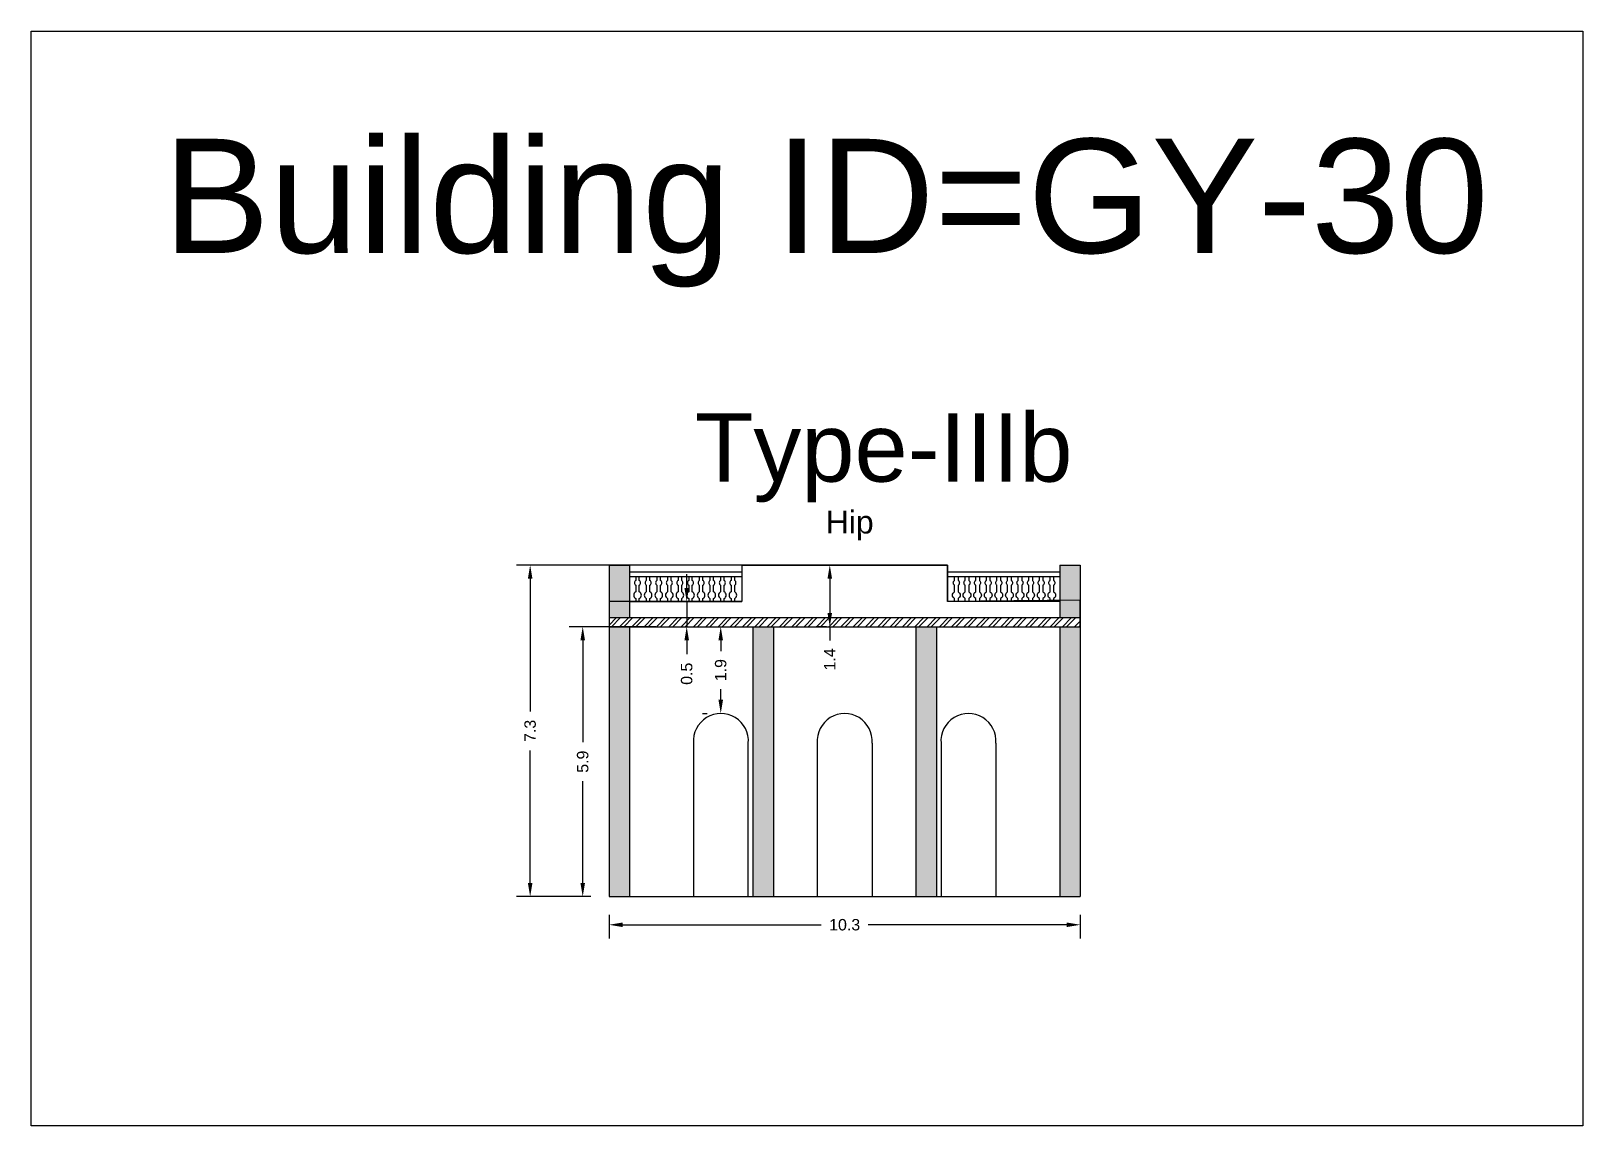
# Model space of a CAD drawing. Header units: metres. Extents: x 3416649 to 3417076, y -6712857 to -6712690.
# Drawn here: x 3417000.17 to 3417034.16, y -6712786.77 to -6712762.79 of the extents above; entities that cross this region are included whole.
import ezdxf

# ---------------------------------------------------------------- set-up
doc = ezdxf.new("R2010")
doc.units = ezdxf.units.M
doc.linetypes.add('ACAD_ISO02W100', pattern=[15, 12, -3])
doc.layers.add('Dotted', color=7, linetype='ACAD_ISO02W100', plot=False)
doc.styles.get("Standard").update_dxf_attribs({"font": 'arial.ttf'})
doc.dimstyles.new('ISO-25', dxfattribs={"dimtxt": 0.25, "dimasz": 0.3, "dimexe": 0.3, "dimexo": 0.4, "dimgap": 0.2, "dimtad": 0, "dimdec": 1, "dimdsep": 46, "dimtxsty": 'Standard', "dimcen": 2.5, "dimadec": 0, "dimazin": 0, "dimtfac": 1, "dimtdec": 1, "dimtmove": 0, "dimatfit": 3, "dimfxl": 1, "dimarcsym": 0})

# ---------------------------------------------------------------- blocks, each defined once
blk = doc.blocks.new('*D210')
at = {"color": 0, "lineweight": -2, "transparency": 16777216}
for p, q in [((3417014.881, -6712775.834), (3417014.977, -6712775.834)), ((3417015.277, -6712776.134), (3417015.277, -6712776.368)), ((3417015.277, -6712777.434), (3417015.277, -6712777.2)), ((3417014.881, -6712777.734), (3417014.977, -6712777.734))]:
    blk.add_line(p, q, dxfattribs=at)
at = {"color": 0, "transparency": 16777216}
for points in [[(3417015.227, -6712776.134), (3417015.327, -6712776.134), (3417015.277, -6712775.834)], [(3417015.227, -6712777.434), (3417015.327, -6712777.434), (3417015.277, -6712777.734)]]:
    blk.add_solid(points, dxfattribs=at)
at = {"layer": 'Defpoints', "color": 0, "transparency": 16777216}
for p in [(3417015.277, -6712775.834), (3417015.281, -6712775.834), (3417015.281, -6712777.734)]:
    blk.add_point(p, dxfattribs=at)
at = {"color": 0, "transparency": 16777216, "insert": (3417015.277, -6712776.784), "char_height": 0.25, "attachment_point": 5, "rotation": 90}
blk.add_mtext('1.9', dxfattribs=at)
blk = doc.blocks.new('*D211')
at = {"color": 0, "lineweight": -2, "transparency": 16777216}
for p, q in [((3417012.831, -6712782.144), (3417012.831, -6712782.661)), ((3417023.151, -6712782.144), (3417023.151, -6712782.661)), ((3417013.131, -6712782.361), (3417017.478, -6712782.361)), ((3417022.851, -6712782.361), (3417018.504, -6712782.361))]:
    blk.add_line(p, q, dxfattribs=at)
at = {"color": 0, "transparency": 16777216}
for points in [[(3417013.131, -6712782.311), (3417013.131, -6712782.411), (3417012.831, -6712782.361)], [(3417022.851, -6712782.311), (3417022.851, -6712782.411), (3417023.151, -6712782.361)]]:
    blk.add_solid(points, dxfattribs=at)
at = {"layer": 'Defpoints', "color": 0, "transparency": 16777216}
for p in [(3417012.831, -6712781.744), (3417023.151, -6712781.744), (3417023.151, -6712782.361)]:
    blk.add_point(p, dxfattribs=at)
at = {"color": 0, "transparency": 16777216, "insert": (3417017.991, -6712782.361), "char_height": 0.25, "attachment_point": 5}
blk.add_mtext('10.3', dxfattribs=at)
blk = doc.blocks.new('*D212')
at = {"color": 0, "lineweight": -2, "transparency": 16777216}
for p, q in [((3417013.855, -6712775.834), (3417011.955, -6712775.834)), ((3417012.255, -6712776.134), (3417012.255, -6712778.361)), ((3417012.255, -6712781.444), (3417012.255, -6712779.217)), ((3417012.431, -6712781.744), (3417011.955, -6712781.744))]:
    blk.add_line(p, q, dxfattribs=at)
at = {"color": 0, "transparency": 16777216}
for points in [[(3417012.205, -6712776.134), (3417012.305, -6712776.134), (3417012.255, -6712775.834)], [(3417012.205, -6712781.444), (3417012.305, -6712781.444), (3417012.255, -6712781.744)]]:
    blk.add_solid(points, dxfattribs=at)
at = {"layer": 'Defpoints', "color": 0, "transparency": 16777216}
for p in [(3417012.255, -6712775.834), (3417014.255, -6712775.834), (3417012.831, -6712781.744)]:
    blk.add_point(p, dxfattribs=at)
at = {"color": 0, "transparency": 16777216, "insert": (3417012.255, -6712778.789), "char_height": 0.25, "attachment_point": 5, "rotation": 90}
blk.add_mtext('5.9', dxfattribs=at)
blk = doc.blocks.new('*D213')
at = {"color": 0, "lineweight": -2, "transparency": 16777216}
for p, q in [((3417017.216, -6712774.484), (3417010.804, -6712774.484)), ((3417011.104, -6712774.784), (3417011.104, -6712777.687)), ((3417011.104, -6712781.444), (3417011.104, -6712778.541)), ((3417012.431, -6712781.744), (3417010.804, -6712781.744))]:
    blk.add_line(p, q, dxfattribs=at)
at = {"color": 0, "transparency": 16777216}
for points in [[(3417011.054, -6712774.784), (3417011.154, -6712774.784), (3417011.104, -6712774.484)], [(3417011.054, -6712781.444), (3417011.154, -6712781.444), (3417011.104, -6712781.744)]]:
    blk.add_solid(points, dxfattribs=at)
at = {"layer": 'Defpoints', "color": 0, "transparency": 16777216}
for p in [(3417011.104, -6712774.484), (3417017.616, -6712774.484), (3417012.831, -6712781.744)]:
    blk.add_point(p, dxfattribs=at)
at = {"color": 0, "transparency": 16777216, "insert": (3417011.104, -6712778.114), "char_height": 0.25, "attachment_point": 5, "rotation": 90}
blk.add_mtext('7.3', dxfattribs=at)
blk = doc.blocks.new('*D214')
at = {"color": 0, "lineweight": -2, "transparency": 16777216}
for p, q in [((3417017.591, -6712774.484), (3417017.365, -6712774.484)), ((3417017.665, -6712774.784), (3417017.665, -6712775.534)), ((3417017.591, -6712775.834), (3417017.365, -6712775.834)), ((3417017.665, -6712775.834), (3417017.665, -6712776.134))]:
    blk.add_line(p, q, dxfattribs=at)
at = {"color": 0, "transparency": 16777216}
for points in [[(3417017.615, -6712774.784), (3417017.715, -6712774.784), (3417017.665, -6712774.484)], [(3417017.615, -6712775.534), (3417017.715, -6712775.534), (3417017.665, -6712775.834)]]:
    blk.add_solid(points, dxfattribs=at)
at = {"layer": 'Defpoints', "color": 0, "transparency": 16777216}
for p in [(3417017.991, -6712774.484), (3417017.665, -6712775.834), (3417017.991, -6712775.834)]:
    blk.add_point(p, dxfattribs=at)
at = {"color": 0, "transparency": 16777216, "insert": (3417017.665, -6712776.549), "char_height": 0.25, "attachment_point": 5, "rotation": 90}
blk.add_mtext('1.4', dxfattribs=at)
blk = doc.blocks.new('*D215')
at = {"color": 0, "lineweight": -2, "transparency": 16777216}
for p, q in [((3417014.532, -6712774.984), (3417014.532, -6712774.684)), ((3417014.255, -6712775.284), (3417014.232, -6712775.284)), ((3417014.532, -6712775.284), (3417014.532, -6712775.834)), ((3417014.255, -6712775.834), (3417014.232, -6712775.834)), ((3417014.532, -6712776.134), (3417014.532, -6712776.434))]:
    blk.add_line(p, q, dxfattribs=at)
at = {"color": 0, "transparency": 16777216}
for points in [[(3417014.482, -6712774.984), (3417014.582, -6712774.984), (3417014.532, -6712775.284)], [(3417014.482, -6712776.134), (3417014.582, -6712776.134), (3417014.532, -6712775.834)]]:
    blk.add_solid(points, dxfattribs=at)
at = {"layer": 'Defpoints', "color": 0, "transparency": 16777216}
for p in [(3417014.655, -6712775.284), (3417014.532, -6712775.834), (3417014.655, -6712775.834)]:
    blk.add_point(p, dxfattribs=at)
at = {"color": 0, "transparency": 16777216, "insert": (3417014.532, -6712776.863), "char_height": 0.25, "attachment_point": 5, "rotation": 90}
blk.add_mtext('0.5', dxfattribs=at)

msp = doc.modelspace()

# ---------------------------------------------------------------- hatches: boundary and pattern name
h = msp.add_hatch(color=256)
h.dxf.hatch_style = 1
h.paths.add_polyline_path([(3417012.831, -6712775.834), (3417013.281, -6712775.834), (3417013.281, -6712781.744), (3417012.831, -6712781.744)])
h.paths.add_polyline_path([(3417012.831, -6712774.484), (3417013.281, -6712774.484), (3417013.281, -6712775.634), (3417012.831, -6712775.634)])
h.paths.add_polyline_path([(3417015.981, -6712775.834), (3417016.431, -6712775.834), (3417016.431, -6712781.744), (3417015.981, -6712781.744)])
h = msp.add_hatch(color=256)
h.dxf.hatch_style = 1
h.paths.add_polyline_path([(3417022.701, -6712781.744), (3417023.151, -6712781.744), (3417023.151, -6712775.834), (3417022.701, -6712775.834)])
h.paths.add_polyline_path([(3417022.701, -6712775.634), (3417023.151, -6712775.634), (3417023.151, -6712774.484), (3417022.701, -6712774.484)])
h.paths.add_polyline_path([(3417020.001, -6712775.834), (3417019.551, -6712775.834), (3417019.551, -6712781.744), (3417020.001, -6712781.744)])
h = msp.add_hatch()
h.set_pattern_fill('ANSI32', color=256, scale=0.02)
h.set_pattern_definition([(45, (-4.93615, 0), (-0.134703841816, 0.134703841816), []), (45, (-4.84635, 0), (-0.134703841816, 0.134703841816), [])])
h.paths.add_polyline_path([(3417023.151, -6712775.834), (3417023.151, -6712775.634), (3417012.831, -6712775.634), (3417012.831, -6712775.834)])

# ---------------------------------------------------------------- linework, layer by layer
for points in [[(3417000.174, -6712762.787), (3417034.158, -6712762.787), (3417034.158, -6712786.767), (3417000.174, -6712786.767)], [(3417023.151, -6712775.834), (3417023.151, -6712775.248), (3417020.241, -6712775.284), (3417020.241, -6712774.484), (3417015.741, -6712774.484), (3417015.741, -6712775.284), (3417012.831, -6712775.284), (3417012.831, -6712775.834)]]:
    msp.add_lwpolyline(points, close=True)
for points in [[(3417012.831, -6712774.484), (3417012.831, -6712781.744)], [(3417012.831, -6712774.484), (3417013.281, -6712774.484)], [(3417013.281, -6712774.484), (3417013.281, -6712775.634)], [(3417015.741, -6712774.484), (3417020.241, -6712774.484)], [(3417015.741, -6712774.484), (3417015.741, -6712774.634)], [(3417020.241, -6712774.484), (3417020.241, -6712774.634)], [(3417022.701, -6712774.484), (3417022.701, -6712775.634)], [(3417022.701, -6712774.484), (3417023.151, -6712774.484)], [(3417023.151, -6712774.484), (3417023.151, -6712781.744)], [(3417013.281, -6712774.634), (3417015.741, -6712774.634)], [(3417013.281, -6712774.734), (3417015.741, -6712774.734)], [(3417015.741, -6712774.634), (3417015.741, -6712775.284)], [(3417020.241, -6712774.634), (3417022.701, -6712774.634)], [(3417020.241, -6712774.634), (3417020.241, -6712775.284)], [(3417020.241, -6712774.734), (3417022.701, -6712774.734)], [(3417013.281, -6712775.284), (3417015.741, -6712775.284)], [(3417022.701, -6712775.284), (3417020.241, -6712775.284)], [(3417012.831, -6712775.634), (3417023.151, -6712775.634)], [(3417013.281, -6712775.834), (3417013.281, -6712781.744)], [(3417015.981, -6712775.834), (3417015.981, -6712781.744)], [(3417016.431, -6712775.834), (3417016.431, -6712781.744)], [(3417019.551, -6712775.834), (3417019.551, -6712781.744)], [(3417020.001, -6712775.834), (3417020.001, -6712781.744)], [(3417022.701, -6712775.834), (3417022.701, -6712781.744)], [(3417017.391, -6712778.384), (3417017.391, -6712781.744)], [(3417018.591, -6712778.384), (3417018.591, -6712781.744)], [(3417020.101, -6712778.384), (3417020.101, -6712781.744)], [(3417021.301, -6712778.384), (3417021.301, -6712781.744)], [(3417012.831, -6712781.744), (3417023.151, -6712781.744)]]:
    msp.add_lwpolyline(points)
for points in [[(3417013.415, -6712774.734), (3417013.415, -6712774.818, 0.504557), (3417013.415, -6712774.926), (3417013.415, -6712775.068, 0.59952), (3417013.415, -6712775.216), (3417013.415, -6712775.284)], [(3417013.494, -6712775.284), (3417013.494, -6712775.216, 0.59952), (3417013.494, -6712775.068), (3417013.494, -6712774.926, 0.504557), (3417013.494, -6712774.818), (3417013.494, -6712774.734)], [(3417013.647, -6712774.734), (3417013.647, -6712774.818, 0.504557), (3417013.647, -6712774.926), (3417013.647, -6712775.068, 0.59952), (3417013.647, -6712775.216), (3417013.647, -6712775.284)], [(3417013.726, -6712775.284), (3417013.726, -6712775.216, 0.59952), (3417013.726, -6712775.068), (3417013.726, -6712774.926, 0.504557), (3417013.726, -6712774.818), (3417013.726, -6712774.734)], [(3417013.879, -6712774.734), (3417013.879, -6712774.818, 0.504557), (3417013.879, -6712774.926), (3417013.879, -6712775.068, 0.59952), (3417013.879, -6712775.216), (3417013.879, -6712775.284)], [(3417013.959, -6712775.284), (3417013.959, -6712775.216, 0.59952), (3417013.959, -6712775.068), (3417013.959, -6712774.926, 0.504557), (3417013.959, -6712774.818), (3417013.959, -6712774.734)], [(3417014.112, -6712774.734), (3417014.112, -6712774.818, 0.504557), (3417014.112, -6712774.926), (3417014.112, -6712775.068, 0.59952), (3417014.112, -6712775.216), (3417014.112, -6712775.284)], [(3417014.191, -6712775.284), (3417014.191, -6712775.216, 0.59952), (3417014.191, -6712775.068), (3417014.191, -6712774.926, 0.504557), (3417014.191, -6712774.818), (3417014.191, -6712774.734)], [(3417014.344, -6712774.734), (3417014.344, -6712774.818, 0.504557), (3417014.344, -6712774.926), (3417014.344, -6712775.068, 0.59952), (3417014.344, -6712775.216), (3417014.344, -6712775.284)], [(3417014.423, -6712775.284), (3417014.423, -6712775.216, 0.59952), (3417014.423, -6712775.068), (3417014.423, -6712774.926, 0.504557), (3417014.423, -6712774.818), (3417014.423, -6712774.734)], [(3417014.576, -6712774.734), (3417014.576, -6712774.818, 0.504557), (3417014.576, -6712774.926), (3417014.576, -6712775.068, 0.59952), (3417014.576, -6712775.216), (3417014.576, -6712775.284)], [(3417014.655, -6712775.284), (3417014.655, -6712775.216, 0.59952), (3417014.655, -6712775.068), (3417014.655, -6712774.926, 0.504557), (3417014.655, -6712774.818), (3417014.655, -6712774.734)], [(3417014.808, -6712774.734), (3417014.808, -6712774.818, 0.504557), (3417014.808, -6712774.926), (3417014.808, -6712775.068, 0.59952), (3417014.808, -6712775.216), (3417014.808, -6712775.284)], [(3417014.888, -6712775.284), (3417014.888, -6712775.216, 0.59952), (3417014.888, -6712775.068), (3417014.888, -6712774.926, 0.504557), (3417014.888, -6712774.818), (3417014.888, -6712774.734)], [(3417015.041, -6712774.734), (3417015.041, -6712774.818, 0.504557), (3417015.041, -6712774.926), (3417015.041, -6712775.068, 0.59952), (3417015.041, -6712775.216), (3417015.041, -6712775.284)], [(3417015.12, -6712775.284), (3417015.12, -6712775.216, 0.59952), (3417015.12, -6712775.068), (3417015.12, -6712774.926, 0.504557), (3417015.12, -6712774.818), (3417015.12, -6712774.734)], [(3417015.273, -6712774.734), (3417015.273, -6712774.818, 0.504557), (3417015.273, -6712774.926), (3417015.273, -6712775.068, 0.59952), (3417015.273, -6712775.216), (3417015.273, -6712775.284)], [(3417015.352, -6712775.284), (3417015.352, -6712775.216, 0.59952), (3417015.352, -6712775.068), (3417015.352, -6712774.926, 0.504557), (3417015.352, -6712774.818), (3417015.352, -6712774.734)], [(3417015.505, -6712774.734), (3417015.505, -6712774.818, 0.504557), (3417015.505, -6712774.926), (3417015.505, -6712775.068, 0.59952), (3417015.505, -6712775.216), (3417015.505, -6712775.284)], [(3417015.584, -6712775.284), (3417015.584, -6712775.216, 0.59952), (3417015.584, -6712775.068), (3417015.584, -6712774.926, 0.504557), (3417015.584, -6712774.818), (3417015.584, -6712774.734)], [(3417020.397, -6712775.284), (3417020.397, -6712775.216, -0.59952), (3417020.397, -6712775.068), (3417020.397, -6712774.926, -0.504557), (3417020.397, -6712774.818), (3417020.397, -6712774.734)], [(3417020.476, -6712774.734), (3417020.476, -6712774.818, -0.504557), (3417020.476, -6712774.926), (3417020.476, -6712775.068, -0.59952), (3417020.476, -6712775.216), (3417020.476, -6712775.284)], [(3417020.63, -6712775.284), (3417020.63, -6712775.216, -0.59952), (3417020.63, -6712775.068), (3417020.63, -6712774.926, -0.504557), (3417020.63, -6712774.818), (3417020.63, -6712774.734)], [(3417020.709, -6712774.734), (3417020.709, -6712774.818, -0.504557), (3417020.709, -6712774.926), (3417020.709, -6712775.068, -0.59952), (3417020.709, -6712775.216), (3417020.709, -6712775.284)], [(3417020.862, -6712775.284), (3417020.862, -6712775.216, -0.59952), (3417020.862, -6712775.068), (3417020.862, -6712774.926, -0.504557), (3417020.862, -6712774.818), (3417020.862, -6712774.734)], [(3417020.941, -6712774.734), (3417020.941, -6712774.818, -0.504557), (3417020.941, -6712774.926), (3417020.941, -6712775.068, -0.59952), (3417020.941, -6712775.216), (3417020.941, -6712775.284)], [(3417021.094, -6712775.284), (3417021.094, -6712775.216, -0.59952), (3417021.094, -6712775.068), (3417021.094, -6712774.926, -0.504557), (3417021.094, -6712774.818), (3417021.094, -6712774.734)], [(3417021.173, -6712774.734), (3417021.173, -6712774.818, -0.504557), (3417021.173, -6712774.926), (3417021.173, -6712775.068, -0.59952), (3417021.173, -6712775.216), (3417021.173, -6712775.284)], [(3417021.326, -6712775.284), (3417021.326, -6712775.216, -0.59952), (3417021.326, -6712775.068), (3417021.326, -6712774.926, -0.504557), (3417021.326, -6712774.818), (3417021.326, -6712774.734)], [(3417021.405, -6712774.734), (3417021.405, -6712774.818, -0.504557), (3417021.405, -6712774.926), (3417021.405, -6712775.068, -0.59952), (3417021.405, -6712775.216), (3417021.405, -6712775.284)], [(3417021.559, -6712775.284), (3417021.559, -6712775.216, -0.59952), (3417021.559, -6712775.068), (3417021.559, -6712774.926, -0.504557), (3417021.559, -6712774.818), (3417021.559, -6712774.734)], [(3417021.638, -6712774.734), (3417021.638, -6712774.818, -0.504557), (3417021.638, -6712774.926), (3417021.638, -6712775.068, -0.59952), (3417021.638, -6712775.216), (3417021.638, -6712775.284)], [(3417021.791, -6712775.284), (3417021.791, -6712775.216, -0.59952), (3417021.791, -6712775.068), (3417021.791, -6712774.926, -0.504557), (3417021.791, -6712774.818), (3417021.791, -6712774.734)], [(3417021.87, -6712774.734), (3417021.87, -6712774.818, -0.504557), (3417021.87, -6712774.926), (3417021.87, -6712775.068, -0.59952), (3417021.87, -6712775.216), (3417021.87, -6712775.284)], [(3417022.023, -6712775.284), (3417022.023, -6712775.216, -0.59952), (3417022.023, -6712775.068), (3417022.023, -6712774.926, -0.504557), (3417022.023, -6712774.818), (3417022.023, -6712774.734)], [(3417022.102, -6712774.734), (3417022.102, -6712774.818, -0.504557), (3417022.102, -6712774.926), (3417022.102, -6712775.068, -0.59952), (3417022.102, -6712775.216), (3417022.102, -6712775.284)], [(3417022.255, -6712775.284), (3417022.255, -6712775.216, -0.59952), (3417022.255, -6712775.068), (3417022.255, -6712774.926, -0.504557), (3417022.255, -6712774.818), (3417022.255, -6712774.734)], [(3417022.334, -6712774.734), (3417022.334, -6712774.818, -0.504557), (3417022.334, -6712774.926), (3417022.334, -6712775.068, -0.59952), (3417022.334, -6712775.216), (3417022.334, -6712775.284)], [(3417022.488, -6712775.284), (3417022.488, -6712775.216, -0.59952), (3417022.488, -6712775.068), (3417022.488, -6712774.926, -0.504557), (3417022.488, -6712774.818), (3417022.488, -6712774.734)], [(3417022.567, -6712774.734), (3417022.567, -6712774.818, -0.504557), (3417022.567, -6712774.926), (3417022.567, -6712775.068, -0.59952), (3417022.567, -6712775.216), (3417022.567, -6712775.284)], [(3417015.881, -6712778.384, 1.083333), (3417014.681, -6712778.384), (3417014.681, -6712781.744), (3417015.881, -6712781.744), (3417015.881, -6712778.384)]]:
    msp.add_lwpolyline(points, format="xyb")
for centre in [(3417017.991, -6712778.336), (3417020.701, -6712778.336)]:
    msp.add_arc(centre, 0.602, 355.4188, 184.5812)
at = {"layer": 'Dotted', "ltscale": 0.02}
msp.add_lwpolyline([(3417012.831, -6712775.834), (3417023.151, -6712775.834)], dxfattribs=at)

# ---------------------------------------------------------------- texts
at = {"attachment_point": 1}
for s, width, heights, insert, char_height in [('Building ID=GY-30', 67.86454, [0.517], (3417003.071, -6712765.147), 2.5), ('Type-IIIb ', 9.99112, [0.517], (3417014.713, -6712771.156), 1.5), ('Hip', 1.17554, [0], (3417017.577, -6712773.291), 0.5)]:
    msp.add_mtext_dynamic_manual_height_columns(s, width=width, gutter_width=12.5, heights=heights, dxfattribs=dict(at, insert=insert, char_height=char_height))

# ---------------------------------------------------------------- dimensions: what is measured, and where the dimension line sits
for base, p1, p2, picture, middle in [((3417011.104, -6712774.484), (3417012.831, -6712781.744), (3417017.616, -6712774.484), '*D213', (3417011.104, -6712778.114)), ((3417017.665303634, -6712775.834009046), (3417017.990838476, -6712774.484009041), (3417017.990838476, -6712775.834009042), '*D214', (3417017.665303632, -6712776.549305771)), ((3417014.531621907, -6712775.834009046), (3417014.655393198, -6712775.284009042), (3417014.655393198, -6712775.834009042), '*D215', (3417014.531621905, -6712776.862522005)), ((3417012.255, -6712775.834), (3417012.831, -6712781.744), (3417014.255, -6712775.834), '*D212', (3417012.255, -6712778.789)), ((3417015.277, -6712775.834), (3417015.281, -6712777.734), (3417015.281, -6712775.834), '*D210', (3417015.277, -6712776.784))]:
    dim = msp.add_linear_dim(base=base, p1=p1, p2=p2, angle=90, dimstyle='ISO-25')
    dim.commit()
    dim.dimension.update_dxf_attribs({"geometry": picture, "text_midpoint": middle})
dim = msp.add_linear_dim(base=(3417023.151, -6712782.361), p1=(3417012.831, -6712781.744), p2=(3417023.151, -6712781.744), dimstyle='ISO-25')
dim.commit()
dim.dimension.update_dxf_attribs({"geometry": '*D211', "text_midpoint": (3417017.991, -6712782.361)})

doc.saveas('drawing.dxf')
